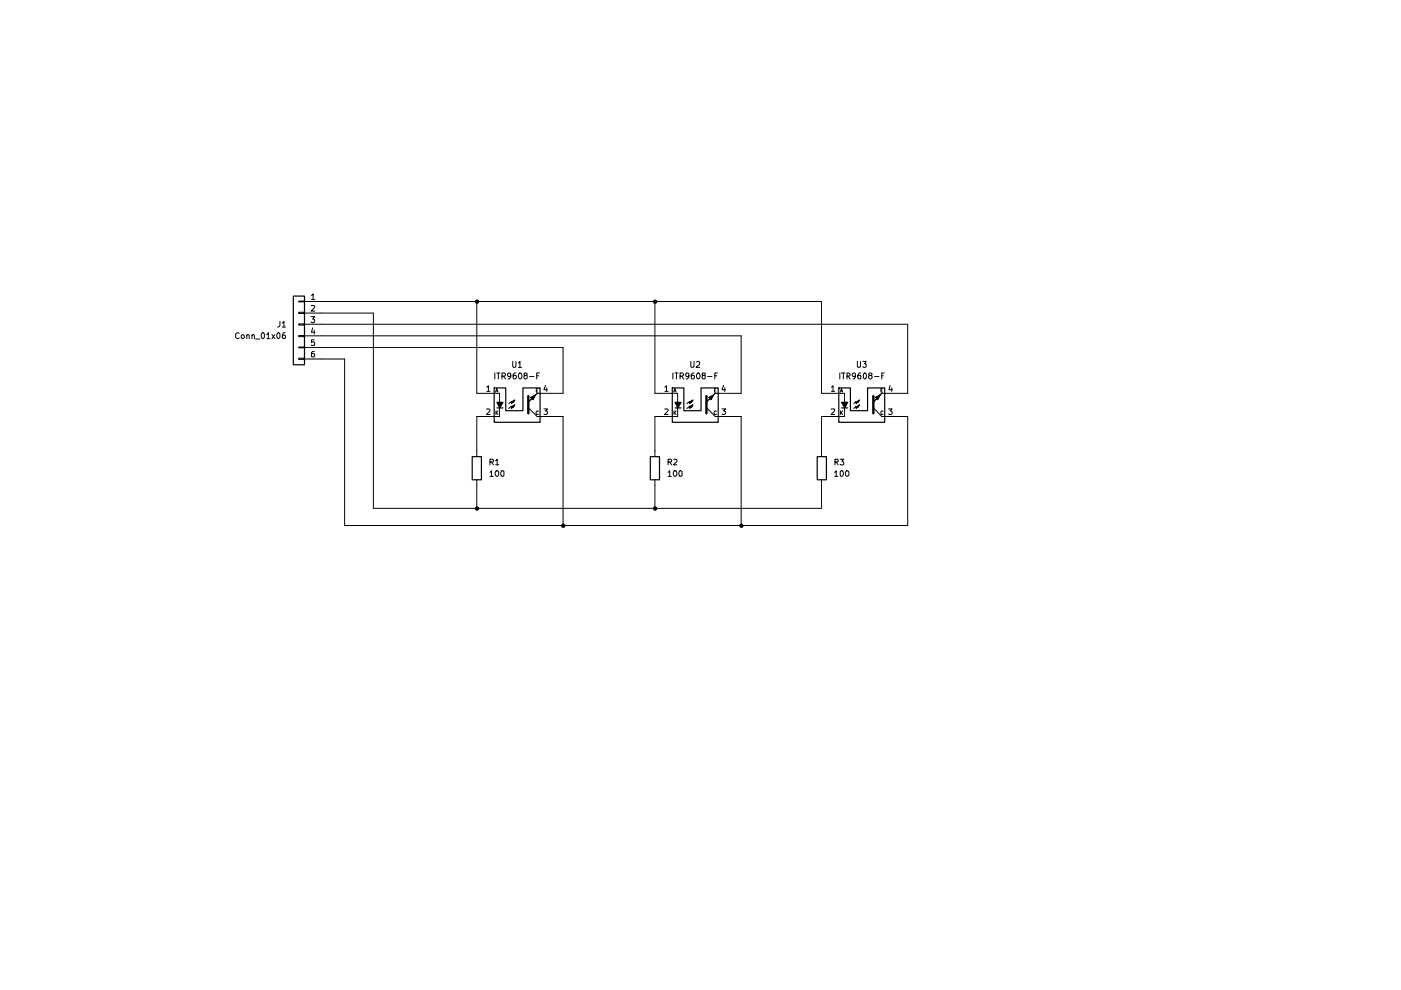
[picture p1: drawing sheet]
<svg xmlns="http://www.w3.org/2000/svg" width="297mm" height="210mm" viewBox="0 0 297 210" stroke-linecap="round" stroke-linejoin="round" font-family="sans-serif">
<g fill="none" stroke="#000" stroke-width=".25">
<path d="M62.2 62.8h2.4v14.5h-2.4zM100.1 96.8h2v4.9h-2zM104.8 82.3h2.4v4.8h3.7v-4.8h3.6v7.2h-9.7zM105.4 85.3h1.2l-.6 1.2zM105.4 86.5h1.2M137.9 96.8h1.9v4.9h-1.9zM142.5 82.3h2.5v4.8h3.6v-4.8h3.7v7.2h-9.8zM143.1 85.3h1.3l-.7 1.2zM143.1 86.5h1.3M173.3 96.8h1.9v4.9h-1.9zM177.8 82.3h2.5v4.8h3.6v-4.8h3.7v7.2h-9.8zM178.4 85.3h1.3l-.6 1.2z"/>
<path d="M178.4 86.5h1.3"/>
</g>
<g fill="none" stroke="#000" stroke-width=".21">
<path d="M50.7 70.7l-.3-.2-.4 .4v.7l.4 .2 .3-.2M51.4 71l.4 .2v.3l-.2 .3-.5-.3v-.3zM52.3 71.1l.2-.1 .3 .1v.7M52.3 71v.8M53.4 71.1l.2-.1 .3 .1v.7M53.4 71v.8M54.2 71.9h.9M55.5 70.6l.3-.1 .2 .3v.7l-.2 .3a.71 .71 0 0 1-.3-1.2zM56.6 71l.3-.5v1.3M56.6 71.8h.6M57.7 71l.6 .8M58.3 71l-.6 .8"/>
<path d="M58.8 70.6l.3-.1 .3 .3v.7l-.3 .3a.71 .71 0 0 1-.3-1.2zM59.4 68.2v.8l-.2 .3h-.4M59.9 68.5l.3-.3v1.1M59.9 69.3h.6M60.5 70.5a.72 .72 0 0 0-.6 .6 .72 .72 0 0 0 .2 .7l.4-.1v-.4a.35 .35 0 0 0-.3-.3 .35 .35 0 0 0-.3 .3M63.3 75.9h1.2v.3h-1.2zM63.3 73.6h1.2v.1h-1.2zM63.3 71.1h1.2v.3h-1.2zM63.3 68.7h1.2v.2h-1.2zM63.3 66.2h1.2v.3h-1.2zM63.3 63.8h1.2v.2h-1.2zM64.5 63.9h109.7v19.5h4.9v1.9"/>
<path d="M64.5 66.4h14.7v41.4h95v-6.1M64.5 68.7h127.9v14.7h-5.5l-1.7 1.9M64.5 71.2h92.6v12.2h-5.5l-1.8 1.9M64.5 73.7h54.9v9.7h-5.5l-1.9 1.9M64.5 76.1h8.6v35.3h119.3v-23.1h-5.5l-1.7-1.9M66 67.1h.7l-.4 .5 .3 .1v.6l-.5 .1-.1-.2M66 62.7l.4-.4v1.2M66 64.9l.6-.1 .1 .3-.7 .9h.7M66 63.5h.7M66.3 69.5l-.3 .9h.8M66.6 72.1h-.6v.5l.2-.1 .4 .1v.6h-.6M66.6 74.5h-.3l-.3 .3 .1 .8a.36 .36 0 0 0 .6-.2v-.2l-.2-.3-.5 .3"/>
<path d="M66.6 70v.9M101.1 63.9v19.5h4.8v1.9M104.9 79.1v1.2M105.3 79.1h.7M105.7 79.1v1.2M106.4 79.8h.5l.3-.5-.3-.2h-.5v1.2M106.8 79.8l.4 .5M108.3 79.6l-.1 .2a.36 .36 0 0 1-.6-.2v-.3l.3-.2 .4 .1v.8l-.4 .3h-.2M108.7 76.6v1.1l.2 .2h.2l.3-.3v-1M109.4 79.1l-.4 .1-.2 .2v.8l.2 .1h.4v-.7h-.5l-.1 .2M109.9 77l.3-.4v1.3M109.9 77.9h.7"/>
<path d="M110.1 79.2a.61 .61 0 0 1 .6 .4 .61 .61 0 0 1-.4 .7 .71 .71 0 0 1-.2-1.1zM111.3 79.6h-.1l-.1-.3 .2-.2h.3l.2 .4-.5 .1-.2 .2v.3l.2 .2 .5-.1v-.4l-.2-.2M112.3 79.8h.9M113.8 79.7h.4M114.4 79.1h-.6v1.2M138.9 63.9v19.5h4.8v1.9M142.7 79.1v1.2M143.1 79.1h.7M143.4 79.1v1.2M144.2 79.8h.5l.2-.5-.2-.2h-.5v1.2M144.5 79.8l.4 .5M146 79.6v.2a.36 .36 0 0 1-.6-.2l.1-.4 .3-.1 .2 .1v.8l-.3 .3h-.2"/>
<path d="M146.5 76.6v1.1l.1 .2 .5-.1 .1-.2v-1M147.2 79.1l-.5 .1-.1 .2v.8l.1 .1h.5v-.7h-.6v.2M147.7 76.8l.1-.2h.4l.1 .2v.4l-.7 .7h.7M147.8 79.2a.61 .61 0 0 1 .7 .4 .61 .61 0 0 1-.4 .7 .71 .71 0 0 1-.3-1.1zM149.1 79.6l-.3-.2 .1-.2 .5-.1 .1 .4-.4 .1-.3 .2 .1 .5h.2l.4-.1v-.4l-.1-.2M150 79.8h1M151.6 79.7h.4M152.1 79.1h-.5v1.2M178.1 79.1v1.2M178.4 79.1h.8M178.8 79.1v1.2M179.6 79.8h.4l.3-.5-.3-.2h-.4v1.2"/>
<path d="M179.8 79.8l.5 .5M181.4 79.6v.2h-.5l-.2-.2v-.3l.2-.2 .5 .1v.8l-.2 .3h-.4M181.8 76.6v1l.2 .3 .5-.3v-1M182.5 79.1h-.3a.93 .93 0 0 0-.3 1.2h.6v-.5v-.2h-.6v.2M183 76.6h.6l-.3 .5 .3 .1v.5l-.1 .2h-.4l-.1-.2M183.3 79.1a.68 .68 0 0 1 .4 .6 .68 .68 0 0 1-.4 .6l-.3-.2v-.8zM184.4 79.6l-.3-.2 .3-.3h.3l.2 .2-.2 .3h-.3l-.3 .2v.3l.3 .2h.3l.2-.2v-.3l-.2-.2M185.4 79.8h1M186.9 79.7h.4M187.5 79.1h-.6v1.2M103.2 82.1l.3-.3v1.2M103.2 86.8l.5-.1 .2 .3-.8 .9h.8"/>
<path d="M103.2 83h.7M103.9 98h.6l.1-.2v-.3l-.7-.1v1.2M104.2 98l.4 .6M105.1 83.1l.2-.7 .3 .7M105.1 97.7l.3-.3v1.2M105.1 98.6h.6M105.2 99.8l.4 .1a.66 .66 0 0 1-.3 1.1 .84 .84 0 0 1-.1-1.2zM105.2 82.9h.3M105.2 87.1v.8M105.2 87.5l.4 .4M105.6 87.1l-.4 .4M105.9 86.4v1.9h-4.8v8.5"/>
<path d="M106.3 99.9l.4-.1 .1 .2v.8a.35 .35 0 0 1-.4 .2 .35 .35 0 0 1-.2-.4zM108.6 85.1l.5-.3-.2 .5zM109.1 84.8l-.6 .8v-.5l-.6 .5M109.1 85.9l-.2 .5-.3-.3 .5-.2-.6 .7v-.5l-.6 .5M112 86.4l1.9 1.9h5.5v23.1M112.5 84.2l1-.5-.5 1.1zM113.7 82.7h.3M114 82.4h-.3v.7h.3M114.1 87.2a.38 .38 0 0 0-.5 .2 .38 .38 0 0 0 .2 .5l.3-.1M115.3 86.7h.8l-.4 .4 .3 .1v.6h-.7M115.7 81.7l-.4 .9h.8M115.9 82.2v.8"/>
<path d="M141 82.1l.3-.3v1.2M141 86.8l.5-.1 .1 .3-.7 .9h.7M141 83h.6M141.6 98h.6l.2-.2-.1-.3-.7-.1v1.2M142 98l.4 .6M142.8 83.1l.3-.7 .2 .7M142.8 97.5h.7v.4l-.8 .7h.8M142.9 99.8l.4 .1a.66 .66 0 0 1-.2 1.1 .84 .84 0 0 1-.2-1.2zM142.9 82.9h.4M142.9 87.1v.8M143 87.5l.3 .4M143.3 87.1l-.4 .4"/>
<path d="M143.7 86.4v1.9h-4.8v8.5M144 99.9l.4-.1 .2 .2v.8a.35 .35 0 0 1-.4 .2 .35 .35 0 0 1-.3-.4zM146.4 85.1l.5-.3-.3 .5zM146.9 84.8l-.7 .8v-.5l-.6 .5M146.9 85.9l-.3 .5-.2-.3 .5-.2-.7 .7v-.5l-.6 .5M149.8 86.4l1.8 1.9h5.5v23.1M150.3 84.2l1-.5-.5 1.1zM151.5 82.7h.2M151.8 82.4h-.3v.7h.3M151.9 87.2a.38 .38 0 0 0-.5 .2 .38 .38 0 0 0 .2 .5l.3-.1M153.1 86.7h.7l-.4 .4 .4 .1v.6h-.7M153.4 81.7l-.3 .9h.7"/>
<path d="M153.7 82.2v.8M176.3 82.1l.3-.3v1.2M176.3 86.8l.6-.1 .1 .3-.8 .9h.8M176.3 83h.7M177 98h.5l.2-.2-.1-.3-.6-.1v1.2M177.3 98l.4 .6M178.1 100l.2-.2 .3 .1a.66 .66 0 0 1-.2 1.1l-.3-.2zM178.1 97.4h.8l-.4 .4 .4 .2v.4l-.2 .2-.6-.1M178.2 83.1l.2-.7 .2 .7M178.2 82.9h.4M178.2 87.1v.8M178.3 87.5l.3 .4"/>
<path d="M178.6 87.1l-.4 .4M179.1 86.4v1.9h-4.9v8.5M179.4 99.8h.2a.62 .62 0 0 1 .4 .6 .62 .62 0 0 1-.4 .6 .84 .84 0 0 1-.2-1.2zM181.8 85.1l.4-.3-.3 .5zM182.2 84.8l-.7 .8v-.5l-.5 .5M182.2 85.9l-.3 .5-.1-.3 .4-.2-.7 .7v-.5l-.5 .5M185.6 84.2l1-.5-.5 1.1zM186.8 82.7h.2M187.1 82.4h-.3v.7h.3M187.2 87.2l-.3-.1-.1 .2v.5h.4M188.4 86.7h.7l-.4 .4 .4 .3v.4h-.7M188.7 81.7l-.2 .9h.7"/>
<path d="M189.1 82.2v.8M101.1 101.7v6.1M103.9 100.2l.3-.4v1.2M103.9 101h.7M138.9 101.7v6.1M141.6 100.2l.4-.4v1.2M141.6 101h.7M177 100.2l.3-.4v1.2M177 101h.6"/>
</g>
<g fill="#000">
<path d="M105.4 85.3h1.2l-.6 1.2zM112.5 84.2l1-.5-.5 1.1zM113.9 83.4l-1.9 1.9zM143.1 85.3h1.3l-.7 1.2zM150.3 84.2l1-.5-.5 1.1zM151.6 83.4l-1.8 1.9zM178.4 85.3h1.3l-.6 1.2zM185.6 84.2l1-.5-.5 1.1zM186.9 83.4l-1.7 1.9z"/>
<circle cx="101.1" cy="64" r=".47"/>
<circle cx="138.9" cy="64" r=".47"/>
<circle cx="101.1" cy="107.8" r=".47"/>
<circle cx="119.4" cy="111.5" r=".47"/>
<circle cx="138.9" cy="107.8" r=".47"/>
<circle cx="157.2" cy="111.5" r=".47"/>
</g>
<path d="M112 84v3.6M149.8 84v3.6M185.2 84v3.6" fill="none" stroke="#000" stroke-width=".51"/>
</svg>
